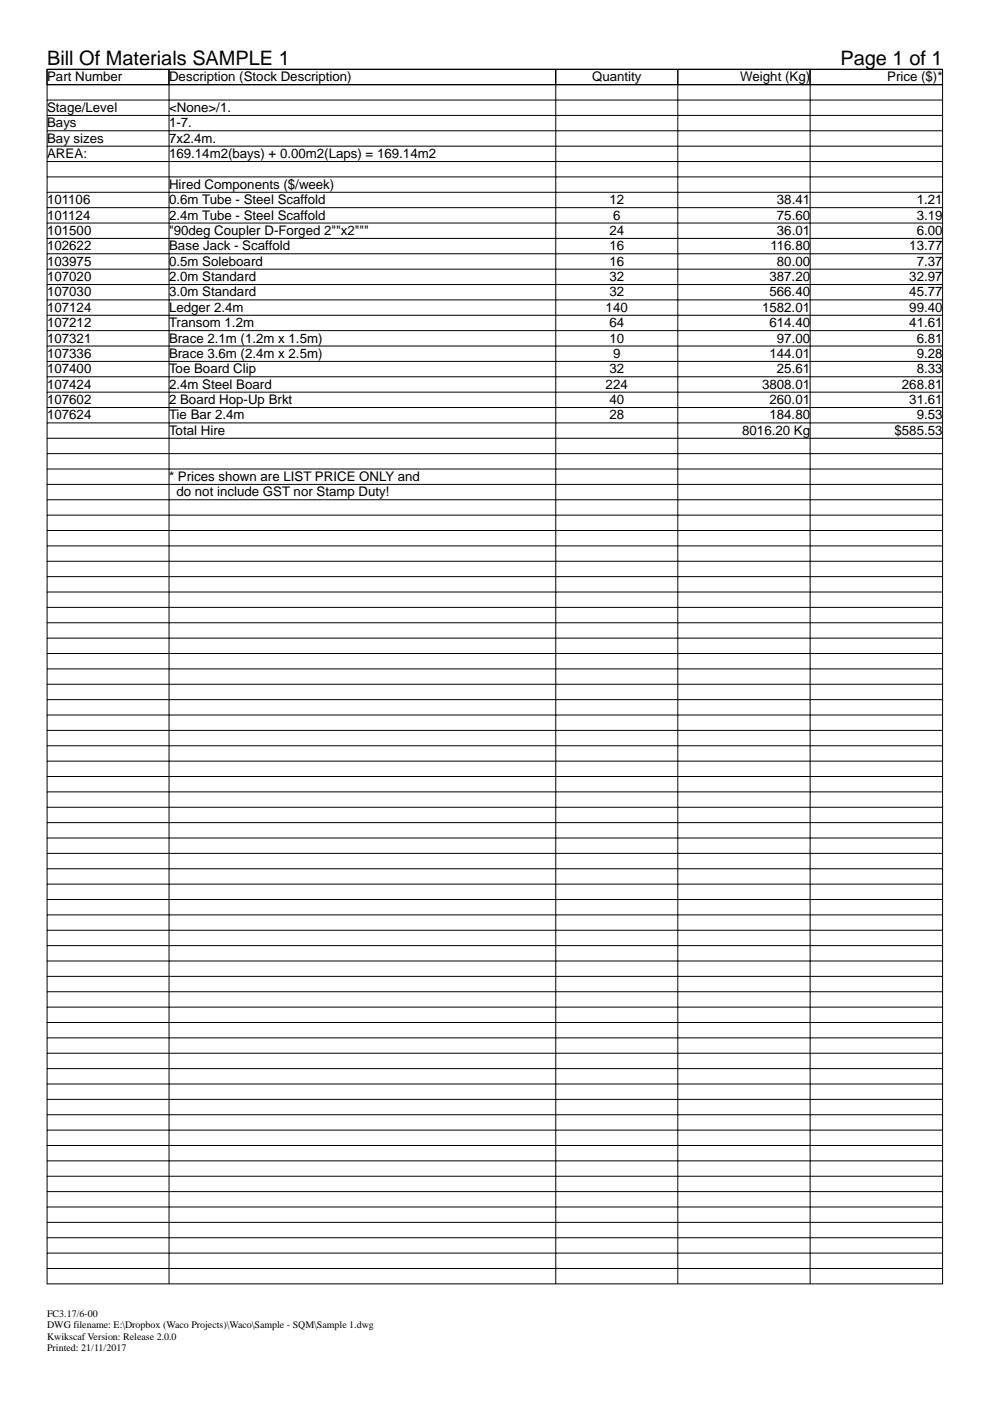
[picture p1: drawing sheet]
<svg xmlns="http://www.w3.org/2000/svg" width="210mm" height="297mm" viewBox="0 0 210 297" stroke-linecap="round" stroke-linejoin="round" font-family="sans-serif">
<defs><g id="words">
<g font-size="4.2">
<text x="10" y="13.8">Bill Of Materials SAMPLE 1</text>
<text x="178.3" y="13.8">Page 1 of 1</text>
</g>
<g font-size="2.8">
<text x="10" y="17.2">Part Number</text>
<text x="35.9" y="17.2">Description (Stock Description)</text>
<text x="125.6" y="17.2">Quantity</text>
<text x="157" y="17.2">Weight (Kg)</text>
<text x="188.2" y="17.2">Price ($)*</text>
<text x="10" y="23.7">Stage/Level</text>
<text x="35.9" y="23.7">&lt;None&gt;/1.</text>
<text x="10" y="27">Bays</text>
<text x="35.9" y="27">1-7.</text>
<text x="10" y="30.2">Bay sizes</text>
<text x="10" y="33.5">AREA:</text>
<text x="35.9" y="30.2">7x2.4m.</text>
<text x="35.9" y="33.5">169.14m2(bays) + 0.00m2(Laps) = 169.14m2</text>
<text x="35.9" y="40">Hired Components ($/week)</text>
<text x="10" y="43.3">101106</text>
<text x="10" y="46.5">101124</text>
<text x="35.9" y="43.3">0.6m Tube - Steel Scaffold</text>
<text x="35.9" y="46.5">2.4m Tube - Steel Scaffold</text>
<text x="129.2" y="43.3">12</text>
<text x="130" y="46.5">6</text>
<text x="164.8" y="43.3">38.41</text>
<text x="164.8" y="46.5">75.60</text>
<text x="194.4" y="43.3">1.21</text>
<text x="194.4" y="46.5">3.19</text>
<text x="10" y="49.8">101500</text>
<text x="10" y="53.1">102622</text>
<text x="35.9" y="49.8">&quot;90deg Coupler D-Forged 2&quot;&quot;x2&quot;&quot;&quot;</text>
<text x="35.9" y="53.1">Base Jack - Scaffold</text>
<text x="129.2" y="49.8">24</text>
<text x="129.2" y="53.1">16</text>
<text x="163.4" y="53.1">116.80</text>
<text x="164.8" y="49.8">36.01</text>
<text x="192.9" y="53.1">13.77</text>
<text x="194.4" y="49.8">6.00</text>
<text x="10" y="56.3">103975</text>
<text x="10" y="59.6">107020</text>
<text x="35.9" y="56.3">0.5m Soleboard</text>
<text x="35.9" y="59.6">2.0m Standard</text>
<text x="129.2" y="56.3">16</text>
<text x="129.2" y="59.6">32</text>
<text x="163.2" y="59.6">387.20</text>
<text x="164.8" y="56.3">80.00</text>
<text x="192.9" y="59.6">32.97</text>
<text x="194.4" y="56.3">7.37</text>
<text x="10" y="62.8">107030</text>
<text x="35.9" y="62.8">3.0m Standard</text>
<text x="129.2" y="62.8">32</text>
<text x="163.2" y="62.8">566.40</text>
<text x="192.9" y="62.8">45.77</text>
<text x="10" y="66.1">107124</text>
<text x="10" y="69.4">107212</text>
<text x="35.9" y="66.1">Ledger 2.4m</text>
<text x="35.9" y="69.4">Transom 1.2m</text>
<text x="128.5" y="66.1">140</text>
<text x="129.2" y="69.4">64</text>
<text x="161.6" y="66.1">1582.01</text>
<text x="163.2" y="69.4">614.40</text>
<text x="192.9" y="66.1">99.40</text>
<text x="192.9" y="69.4">41.61</text>
<text x="10" y="72.6">107321</text>
<text x="10" y="75.9">107336</text>
<text x="35.9" y="72.6">Brace 2.1m (1.2m x 1.5m)</text>
<text x="35.9" y="75.9">Brace 3.6m (2.4m x 2.5m)</text>
<text x="129.2" y="72.6">10</text>
<text x="130" y="75.9">9</text>
<text x="163.2" y="75.9">144.01</text>
<text x="164.8" y="72.6">97.00</text>
<text x="194.4" y="72.6">6.81</text>
<text x="194.4" y="75.9">9.28</text>
<text x="10" y="79.1">107400</text>
<text x="10" y="82.4">107424</text>
<text x="35.9" y="79.1">Toe Board Clip</text>
<text x="35.9" y="82.4">2.4m Steel Board</text>
<text x="128.5" y="82.4">224</text>
<text x="129.2" y="79.1">32</text>
<text x="161.6" y="82.4">3808.01</text>
<text x="164.8" y="79.1">25.61</text>
<text x="191.3" y="82.4">268.81</text>
<text x="194.4" y="79.1">8.33</text>
<text x="10" y="85.7">107602</text>
<text x="10" y="88.9">107624</text>
<text x="35.9" y="85.7">2 Board Hop-Up Brkt</text>
<text x="35.9" y="88.9">Tie Bar 2.4m</text>
<text x="129.2" y="85.7">40</text>
<text x="129.2" y="88.9">28</text>
<text x="163.2" y="85.7">260.01</text>
<text x="163.2" y="88.9">184.80</text>
<text x="192.9" y="85.7">31.61</text>
<text x="194.4" y="88.9">9.53</text>
<text x="35.9" y="92.2">Total Hire</text>
<text x="157.4" y="92.2">8016.20 Kg</text>
<text x="189.7" y="92.2">$585.53</text>
<text x="35.9" y="102">* Prices shown are LIST PRICE ONLY and</text>
<text x="37.4" y="105.2">do not include GST nor Stamp Duty!</text>
</g>
<g font-size="2.1">
<text x="10" y="279.2">FC3.17/6-00</text>
<text x="10" y="281.6">DWG filename: E:\Dropbox (Waco Projects)\Waco\Sample - SQM\Sample 1.dwg</text>
<text x="10" y="284">Kwikscaf Version: Release 2.0.0</text>
<text x="10" y="286.4">Printed: 21/11/2017</text>
</g>
</g></defs>
<path d="M10 14.7h189.9v3.2h-189.9z" fill="none" stroke="#000" stroke-width=".21"/>
<path d="M10 14.7h25.8v3.2h-25.8z" fill="#fff"/>
<path d="M10 14.7h25.8v3.2h-25.8zM35.9 14.7h-25.9v3.2" fill="none" stroke="#000" stroke-width=".21"/>
<path d="M35.9 14.7h82v3.2h-82z" fill="#fff"/>
<path d="M35.9 14.7h82v3.2h-82zM117.9 14.7h-82v3.2" fill="none" stroke="#000" stroke-width=".21"/>
<path d="M117.9 14.7h25.8v3.2h-25.8z" fill="#fff"/>
<path d="M117.9 14.7h25.8v3.2h-25.8zM143.8 14.7h-25.9v3.2" fill="none" stroke="#000" stroke-width=".21"/>
<path d="M143.8 14.7h28v3.2h-28z" fill="#fff"/>
<path d="M143.8 14.7h28v3.2h-28zM171.8 14.7h-28v3.2" fill="none" stroke="#000" stroke-width=".21"/>
<path d="M171.9 14.7h28v3.2h-28z" fill="#fff"/>
<g fill="none" stroke="#000" stroke-width=".21">
<path d="M35.9 17.9h-25.9v3.3M117.9 17.9h-82v3.3h-25.9v3.2M143.8 17.9h-25.9v3.3h-82v3.2l-25.9 .1v3.2M171.8 14.7h28.1v3.2h-28.1zM199.9 14.7h-28.1v3.2h-28v3.3h-25.9v3.2l-82 .1v3.2h-25.9v3.3M35.9 34.2h-25.9v3.3M117.9 34.2h-82v3.3h-25.9v3.2M143.8 34.2h-25.9v3.3h-82v3.2M171.8 34.2v-3.2h28.1v3.2M171.8 34.2h-28v3.3h-25.9v3.2M199.9 21.2v-3.3h-28.1v3.3h-28v3.2l-25.9 .1v3.2h-82v3.3h-25.9v3.2M199.9 24.4v-3.2h-28.1v3.2l-28 .1v3.2h-25.9v3.3h-82v3.2"/>
<path d="M199.9 27.7v-3.2h-28.1v3.2h-28v3.3h-25.9v3.2M199.9 31v-3.3h-28.1v3.3h-28v3.2M199.9 37.5v-3.3h-28.1v3.3h-28v3.2M35.9 40.8h-25.9v3.2M35.9 47.3h-25.9v3.2M35.9 53.8h-25.9v3.2M117.9 40.8h-82v3.2h-25.9v3.3M117.9 47.3h-82v3.2h-25.9v3.3M117.9 53.8h-82v3.2l-25.9 .1v3.2M143.8 40.8h-25.9v3.2h-82v3.3M143.8 47.3h-25.9v3.2h-82v3.3M143.8 53.8h-25.9v3.2l-82 .1v3.2"/>
<path d="M171.8 40.8h-28v3.2h-25.9v3.3M171.8 47.3v-3.3h28.1v3.3M171.8 47.3h-28v3.2h-25.9v3.3M171.8 53.8v-3.3h28.1v3.3M171.8 53.8h-28v3.2l-25.9 .1v3.2M171.8 40.7v-3.2h28.1v3.2M199.9 44v-3.2h-28.1v3.2h-28v3.3M199.9 50.5v-3.2h-28.1v3.2h-28v3.3M199.9 57v-3.2h-28.1v3.2l-28 .1v3.2M35.9 60.3h-25.9v3.3M35.9 66.8h-25.9v3.3M35.9 73.4h-25.9v3.2"/>
<path d="M35.9 79.9h-25.9v3.2M117.9 60.3h-82v3.3h-25.9v3.2M117.9 66.8h-82v3.3h-25.9v3.2M117.9 73.4h-82v3.2h-25.9v3.3M117.9 79.9h-82v3.2h-25.9v3.3M143.8 60.3h-25.9v3.3h-82v3.2M143.8 66.8h-25.9v3.3h-82v3.2M143.8 73.4h-25.9v3.2h-82v3.3M143.8 79.9h-25.9v3.2h-82v3.3h-25.9v3.2M171.8 60.3v-3.2h28.1v3.2M171.8 60.3h-28v3.3h-25.9v3.2M171.8 66.8v-3.2h28.1v3.2"/>
<path d="M171.8 66.8h-28v3.3h-25.9v3.2M171.8 73.3v-3.2h28.1v3.2M171.8 73.4h-28v3.2h-25.9v3.3M171.8 79.9v-3.3h28.1v3.3M171.8 79.9h-28v3.2h-25.9v3.3h-82v3.2l-25.9 .1v3.2M199.9 63.6v-3.3h-28.1v3.3h-28v3.2M199.9 70.1v-3.3h-28.1v3.3h-28v3.2M199.9 76.6v-3.2h-28.1v3.2h-28v3.3M35.9 96.2h-25.9v3.2M117.9 96.2h-82v3.2h-25.9v3.3M143.8 96.2h-25.9v3.2h-82v3.3M171.8 96.2v-3.3h28.1v3.3"/>
<path d="M171.8 96.2h-28v3.2h-25.9v3.3M199.9 83.1v-3.2h-28.1v3.2h-28v3.3h-25.9v3.2l-82 .1v3.2h-25.9v3.3M199.9 86.4v-3.3h-28.1v3.3h-28v3.2l-25.9 .1v3.2h-82v3.3M199.9 89.6v-3.2h-28.1v3.2l-28 .1v3.2h-25.9v3.3M199.9 92.9v-3.2h-28.1v3.2h-28v3.3M199.9 99.4v-3.2h-28.1v3.2h-28v3.3M35.9 102.7h-25.9v3.2M35.9 109.2h-25.9v3.3M35.9 115.7h-25.9v3.3M117.9 102.7h-82v3.2l-25.9 .1v3.2M117.9 109.2h-82v3.3h-25.9v3.2M117.9 115.7h-82v3.3h-25.9v3.2"/>
<path d="M143.8 102.7h-25.9v3.2l-82 .1v3.2M143.8 109.2h-25.9v3.3h-82v3.2M143.8 115.7h-25.9v3.3h-82v3.2M171.8 102.7v-3.3h28.1v3.3M171.8 102.7h-28v3.2l-25.9 .1v3.2M171.8 109.2v-3.2h28.1v3.2M171.8 109.2h-28v3.3h-25.9v3.2M171.8 115.7v-3.2h28.1v3.2M171.8 115.7h-28v3.3h-25.9v3.2M199.9 105.9v-3.2h-28.1v3.2l-28 .1v3.2M199.9 112.5v-3.3h-28.1v3.3h-28v3.2M199.9 119v-3.3h-28.1v3.3h-28v3.2"/>
<path d="M35.9 122.3h-25.9v3.2M35.9 128.8h-25.9v3.2M35.9 135.3h-25.9v3.2M117.9 122.3h-82v3.2h-25.9v3.3M117.9 128.8h-82v3.2h-25.9v3.3M117.9 135.3h-82v3.2l-25.9 .1v3.2M143.8 122.3h-25.9v3.2h-82v3.3M143.8 128.8h-25.9v3.2h-82v3.3M143.8 135.3h-25.9v3.2l-82 .1v3.2M171.8 122.2v-3.2h28.1v3.2M171.8 122.3h-28v3.2h-25.9v3.3M171.8 128.8v-3.3h28.1v3.3"/>
<path d="M171.8 128.8h-28v3.2h-25.9v3.3M171.8 135.3v-3.3h28.1v3.3M171.8 135.3h-28v3.2l-25.9 .1v3.2M199.9 125.5v-3.2h-28.1v3.2h-28v3.3M199.9 132v-3.2h-28.1v3.2h-28v3.3M199.9 138.5v-3.2h-28.1v3.2l-28 .1v3.2M35.9 141.8h-25.9v3.3M35.9 158.1h-25.9v3.3M117.9 141.8h-82v3.3h-25.9v3.2M117.9 158.1h-82v3.3h-25.9v3.2M143.8 141.8h-25.9v3.3h-82v3.2h-25.9v3.3M143.8 158.1h-25.9v3.3h-82v3.2"/>
<path d="M171.8 141.8v-3.2h28.1v3.2M171.8 141.8h-28v3.3h-25.9v3.2h-82v3.3h-25.9v3.2M171.8 158.1v-3.2h28.1v3.2M171.8 158.1h-28v3.3h-25.9v3.2M199.9 145.1v-3.3h-28.1v3.3h-28v3.2h-25.9v3.3h-82v3.2l-25.9 .1v3.2M199.9 148.3v-3.2h-28.1v3.2h-28v3.3h-25.9v3.2l-82 .1v3.2M199.9 151.6v-3.3h-28.1v3.3h-28v3.2l-25.9 .1v3.2M199.9 154.8v-3.2h-28.1v3.2l-28 .1v3.2M35.9 164.6h-25.9v3.3M35.9 171.2h-25.9v3.2M35.9 177.7h-25.9v3.2M117.9 164.6h-82v3.3h-25.9v3.2"/>
<path d="M117.9 171.2h-82v3.2h-25.9v3.3M117.9 177.7h-82v3.2h-25.9v3.3M143.8 164.6h-25.9v3.3h-82v3.2M143.8 171.2h-25.9v3.2h-82v3.3M143.8 177.7h-25.9v3.2h-82v3.3M171.8 164.6v-3.2h28.1v3.2M171.8 164.6h-28v3.3h-25.9v3.2M171.8 171.1v-3.2h28.1v3.2M171.8 171.2h-28v3.2h-25.9v3.3M171.8 177.7v-3.3h28.1v3.3M171.8 177.7h-28v3.2h-25.9v3.3M199.9 161.4v-3.3h-28.1v3.3h-28v3.2"/>
<path d="M199.9 167.9v-3.3h-28.1v3.3h-28v3.2M199.9 174.4v-3.2h-28.1v3.2h-28v3.3M35.9 184.2h-25.9v3.2M35.9 190.7h-25.9v3.3M35.9 197.2h-25.9v3.3M117.9 184.2h-82v3.2l-25.9 .1v3.2M117.9 190.7h-82v3.3h-25.9v3.2M117.9 197.2h-82v3.3h-25.9v3.2M143.8 184.2h-25.9v3.2l-82 .1v3.2M143.8 190.7h-25.9v3.3h-82v3.2M143.8 197.2h-25.9v3.3h-82v3.2M171.8 184.2v-3.3h28.1v3.3"/>
<path d="M171.8 184.2h-28v3.2l-25.9 .1v3.2M171.8 190.7v-3.2h28.1v3.2M171.8 190.7h-28v3.3h-25.9v3.2M171.8 197.2v-3.2h28.1v3.2M171.8 197.2h-28v3.3h-25.9v3.2M199.9 180.9v-3.2h-28.1v3.2h-28v3.3M199.9 187.4v-3.2h-28.1v3.2l-28 .1v3.2M199.9 194v-3.3h-28.1v3.3h-28v3.2M35.9 203.8h-25.9v3.2M117.9 203.8h-82v3.2h-25.9v3.2M143.8 203.8h-25.9v3.2h-82v3.2l-25.9 .1v3.2M171.8 203.7v-3.2h28.1v3.2"/>
<path d="M171.8 203.8h-28v3.2h-25.9v3.2l-82 .1v3.2h-25.9v3.3M199.9 200.5v-3.3h-28.1v3.3h-28v3.2M199.9 207v-3.2h-28.1v3.2h-28v3.2l-25.9 .1v3.2h-82v3.3h-25.9v3.2M199.9 210.2v-3.2h-28.1v3.2l-28 .1v3.2h-25.9v3.3h-82v3.2M199.9 213.5v-3.2h-28.1v3.2h-28v3.3h-25.9v3.2M199.9 216.8v-3.3h-28.1v3.3h-28v3.2M35.9 226.6h-25.9v3.2M35.9 233.1h-25.9v3.2M35.9 239.6h-25.9v3.2M35.9 220h-25.9v3.3M117.9 226.6h-82v3.2h-25.9v3.3M117.9 233.1h-82v3.2h-25.9v3.3"/>
<path d="M117.9 239.6h-82v3.2l-25.9 .1v3.2M117.9 220h-82v3.3h-25.9v3.2M143.8 226.6h-25.9v3.2h-82v3.3M143.8 233.1h-25.9v3.2h-82v3.3M143.8 239.6h-25.9v3.2l-82 .1v3.2M143.8 220h-25.9v3.3h-82v3.2M171.8 220h-28v3.3h-25.9v3.2M171.8 226.5v-3.2h28.1v3.2M171.8 226.6h-28v3.2h-25.9v3.3M171.8 233.1v-3.3h28.1v3.3M171.8 233.1h-28v3.2h-25.9v3.3M171.8 239.6v-3.3h28.1v3.3"/>
<path d="M171.8 239.6h-28v3.2l-25.9 .1v3.2M171.8 220v-3.2h28.1v3.2M199.9 223.3v-3.3h-28.1v3.3h-28v3.2M199.9 229.8v-3.2h-28.1v3.2h-28v3.3M199.9 236.3v-3.2h-28.1v3.2h-28v3.3M35.9 246.1h-25.9v3.3M35.9 252.6h-25.9v3.3M35.9 259.2h-25.9v3.2M117.9 246.1h-82v3.3h-25.9v3.2M117.9 252.6h-82v3.3h-25.9v3.2M117.9 259.2h-82v3.2h-25.9v3.3M143.8 246.1h-25.9v3.3h-82v3.2"/>
<path d="M143.8 252.6h-25.9v3.3h-82v3.2M143.8 259.2h-25.9v3.2h-82v3.3M171.8 246.1v-3.2h28.1v3.2M171.8 246.1h-28v3.3h-25.9v3.2M171.8 252.6v-3.2h28.1v3.2M171.8 252.6h-28v3.3h-25.9v3.2M171.8 259.1v-3.2h28.1v3.2M171.8 259.2h-28v3.2h-25.9v3.3M199.9 242.8v-3.2h-28.1v3.2l-28 .1v3.2M199.9 249.4v-3.3h-28.1v3.3h-28v3.2M199.9 255.9v-3.3h-28.1v3.3h-28v3.2M35.9 265.7h-25.9v3.2"/>
<path d="M117.9 265.7h-82v3.2h-25.9v3.3h189.9v-3.3h-28.1v3.3M143.8 265.7h-25.9v3.2h-82v3.3M171.8 265.7v-3.3h28.1v3.3M171.8 265.7h-28v3.2h-25.9v3.3M199.9 262.4v-3.2h-28.1v3.2h-28v3.3M199.9 268.9v-3.2h-28.1v3.2h-28v3.3"/>
</g>
<use href="#words"/>
</svg>
